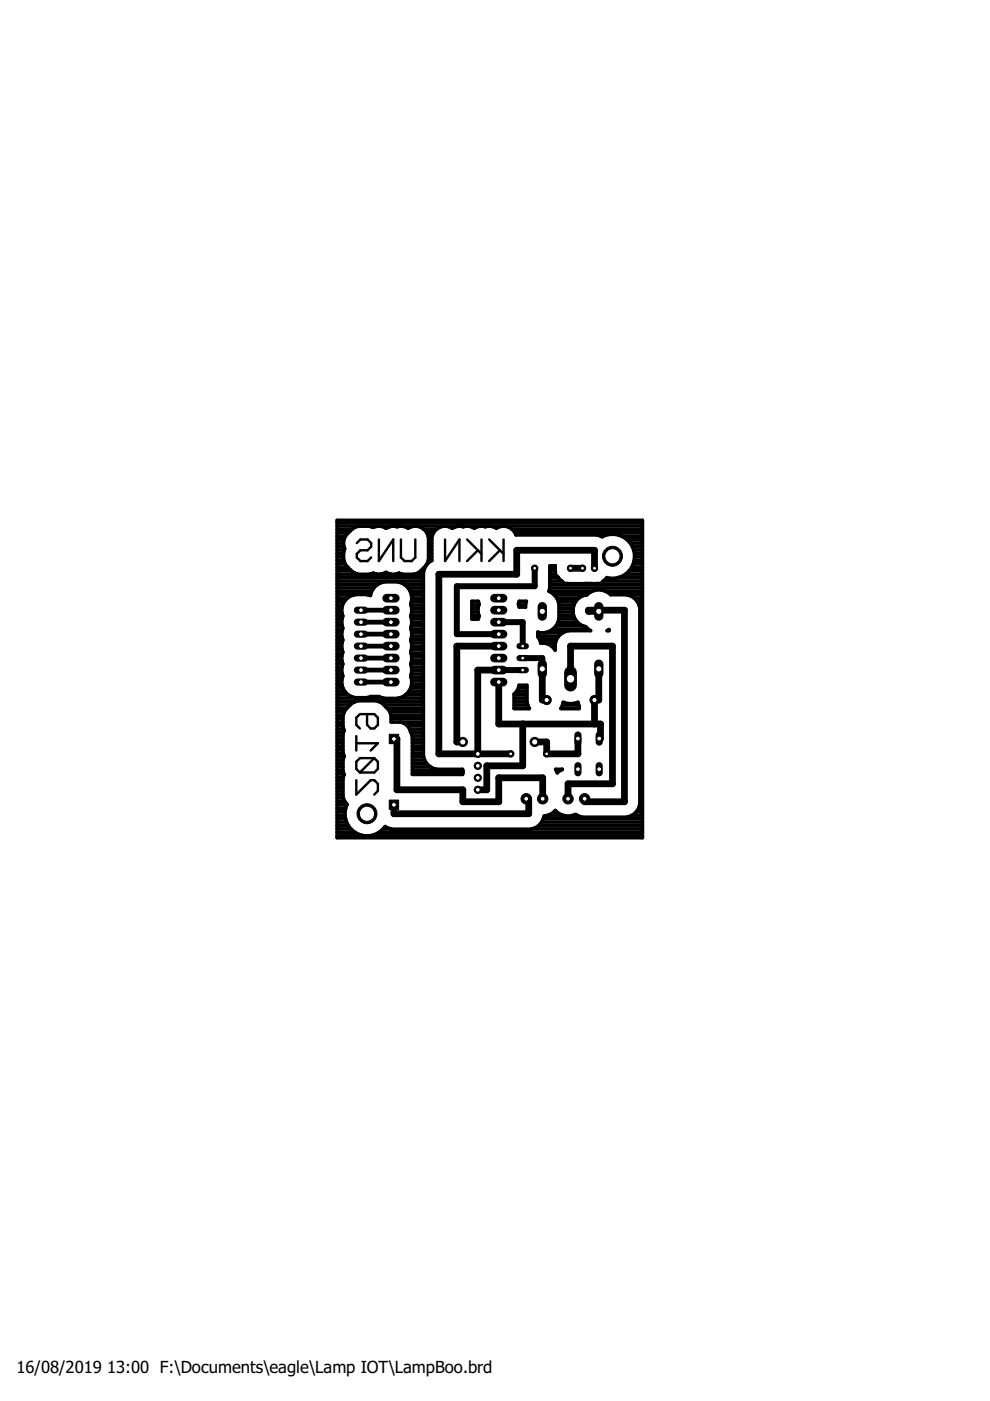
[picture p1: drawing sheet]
<svg xmlns="http://www.w3.org/2000/svg" width="210mm" height="297mm" viewBox="0 0 210 297" stroke-linecap="round" stroke-linejoin="round" font-family="sans-serif">
<defs><g id="words">
<g font-size="3.5">
<text x="3.5" y="291">16/08/2019</text>
<text x="22.7" y="291">13:00 F:\Documents\eagle\Lamp IOT\LampBoo.brd</text>
</g>
</g></defs>
<g fill="none" stroke="#000" stroke-width=".51">
<path d="M75.6 115.1l.8-.7h1.5l.8 .7v.8l-.8 .8h-1.5l-.8 .7v.8l.8 .8h1.5l.8-.8M80.3 114.4v4.6l3.1-4.6v4.6M85 114.4v3.8l.8 .8h1.5l.8-.8v-3.8M94.4 114.4v4.6l3-4.6v4.6M99 114.4l3.1 3M101.3 116.7l-2.3 2.3M102.1 114.4v4.6M103.7 114.4l3.1 3M106 116.7l-2.3 2.3M106.8 114.4v4.6M75.5 156.1v3M75.5 157.6h4.6l-1.5 1.5"/>
<path d="M77.8 151.4v2.3l.8 .8h.8l.7-.8v-1.5l-.7-.8h-3.1l-.8 .8v1.5l.8 .8M75.5 165.4v3.1l3.1-3.1h.8l.7 .8v1.5l-.7 .8M79.4 160.7h-3.1l-.8 .8v1.5l.8 .8M79.4 160.7l.7 .8v1.5l-.7 .8h-3.1M79.4 160.7l-3.1 3.1"/>
</g>
<g fill="none" stroke="#000" stroke-width="1.4">
<path d="M104.5 134.5h1.2M105.7 137h-8.8v20.3h1.2M121 120.5h2.5M126 120.5v-3.8h-16.4v5.1h-16.6v38h15.3M127 129.6h-2.2v-.2h7.6v40.6h-8.4v-.6M83.5 156.7h.7v10.7h13.9v2.6h7.6v-5.1h9.4v4.5M105.7 144.6v8.9h21.6v3.1h-.3M105.7 142.1h-4.4v17.7M110.8 153.5v8.9h-7.6v5h-1.9M115 141.8v6.6h.9M121 143.9v-6.9h8.9v29.2h-9.5v3.2M122.5 156.6v3.2h-6.6v-2.5h-2.5"/>
<path d="M127 141.8v6.6h-1v5.1M111.6 169.4h.5v3.1h-28.6v-1.9"/>
</g>
<path d="M105.7 131.9h5.1v5.1M110.8 139.5h4.2v2.3M113.4 120.5v3.8h-16.5v10.2h8.8M105.7 142.1h5.1" fill="none" stroke="#000" stroke-width="1.3"/>
<path d="M76.5 139.5h6.4M76.5 137h6.4M76.5 134.5h6.4M76.5 131.9h6.4M76.5 129.4h6.4M76.5 144.6h6.4M76.5 142.1h6.4" fill="none" stroke="#000" stroke-width="1"/>
<g fill="none" stroke="#000" stroke-width=".76">
<path d="M71.5 110.3h64.7v67.3h-64.7zM71.5 119.5h1.7M71.5 118.8h1.4M71.5 118.1h1.3M71.5 117.3h1.3M71.5 116.6h1.5M71.5 115.9h1.4M71.5 115.1h1.3M71.5 114.4h1.4M71.5 113.7h1.7M71.5 113h2.4M71.5 112.2h3.1"/>
<path d="M71.5 111.5h64.7M71.5 110.8h64.7M73 116.4a4.2 4.2 0 0 0-.1 2.6l.1 .3M73 116.4h.1M73 119.3h.1M73 119.3l.4 .6 1.3 1.3M79 111.8h.1a2.69 2.69 0 0 1 2.8 .2l1.1-.4 1.2 .1a2.56 2.56 0 0 1 2.3 .3 2.81 2.81 0 0 1 4.4 2v4.6l-1.1 2.7v39a3.3 3.3 0 0 0 2.8 2.8h5.5l.1 .5-.1 .6h-10.7v-8l-.4-1.1a2.53 2.53 0 0 0-2.1-2h-2a4.1 4.1 0 0 0-3.2-4.5h-3.8l-.7 .2M79 111.8a5.8 5.8 0 0 0-3.7 0 5.6 5.6 0 0 0-2.5 3l.2 1.6M79 111.8h.1M89.9 112.2h2.6M90.3 119.9a4.7 4.7 0 0 1-5.6 1.7M90.4 119.7l1.1-.8v-4.9a2.8 2.8 0 0 1 4.4-2l1.1-.4 1.2 .1a2.61 2.61 0 0 1 2.4 .3 2.56 2.56 0 0 1 2.3-.3 2.61 2.61 0 0 1 2.3 .3 2.79 2.79 0 0 1 4.2 1.4h17.1l1.2 .4a4.7 4.7 0 0 1 6.8 3.6 4.7 4.7 0 0 1-5.8 5.1l-.6 .6a1.34 1.34 0 0 1-1.6 .7l-6.9-.1-.5-.5"/>
<path d="M90.5 113h1.4M90.6 119.5h.1M90.8 113.7h.8M90.8 118.8h.7M90.9 118.1h.6M90.9 117.3h.6M90.9 116.6h.6M90.9 115.9h.6M90.9 115.1h.6M90.9 114.4h.6M108.6 112.2h27.6M109.2 113h27"/>
<path d="M127.4 113.7h.5M131.8 113.7h4.4M132.9 114.4h3.3M133.6 115.1h2.6M134.1 115.9h2.1M134.3 119.5h1.9M134.3 116.6h1.9M134.5 118.8h1.7M134.5 118.1h1.7M134.5 117.3h1.7M71.5 121.7h4.3M71.5 136.3h1"/>
<path d="M71.5 134.1h1M71.5 126.1h3.6M71.5 140h1M71.5 139.2h1M71.5 138.5h1.1M71.5 137.8h1.1M71.5 137.1h1M71.5 135.6h1.1M71.5 134.9h1M71.5 133.4h1.1M71.5 132.7h1M71.5 132h1"/>
<path d="M71.5 131.2h1M71.5 130.5h1.1M71.5 129.8h1M71.5 129h1M71.5 128.3h1.1M71.5 127.6h1.5M71.5 126.8h2.1M71.5 125.4h7.3M71.5 124.7h7.7M71.5 123.9h8.6M71.5 123.2h18.3M71.5 122.4h18.3"/>
<path d="M71.5 121h3M71.5 120.3h2.2M72.5 134.9v-.9l.2-.8-.2-.8v-.9l.2-.9a3.3 3.3 0 0 1 2.7-4.6h2.3l.8 .3a3.5 3.5 0 0 1 3-2.9h2.8a3.5 3.5 0 0 1 2.8 4.7l.2 .8v.9l-.2 .8 .2 .8v1l-.2 .8 .2 .8v.9M72.5 134.9l.2 .8-.2 .8v.9l.2 .9-.2 .8v.9M72.5 140l.2 .8-.2 .8v.9l.2 .8a3.3 3.3 0 0 0 1 4M74.7 121.2l.6 .4M75.3 121.6h.1M78 126.1h.6M78.5 121.7h1.2M79.1 121.5l-.1 .1a5.8 5.8 0 0 1-3.7 0M79.1 121.5h.1M79.2 121.5l1.3 .3 1.4-.5a3.4 3.4 0 0 0 2.8 .3"/>
<path d="M80.9 121.7h1.9M84 121.7h1.2M84.7 121.6h.1M85.7 123.9h4.1M86.5 124.7h3.3M87 125.4h2.8M87.1 135.6h2.7M87.1 133.4h2.7M87.1 130.5h2.7M87.1 128.3h2.7M87.1 138.5h2.7M87.2 126.1h2.6"/>
<path d="M87.2 137.8h2.6M87.2 132.7h2.6M87.2 127.6h2.6M87.2 136.3h2.6M87.2 131.2h2.6M87.3 134.9l-.2 .8 .2 .8v1l-.2 .8 .2 .8v.9M87.3 140l-.2 .8 .2 .8v.9l-.2 .8 .2 .8v1M87.3 134.1h2.5M87.3 140h2.5M87.3 139.2h2.5M87.3 137.1h2.5M87.3 134.9h2.5"/>
<path d="M87.3 132h2.5M87.3 129.8h2.5M87.3 129h2.5M87.3 126.8h2.5M87.9 121.7h1.9M89.2 121h.7M90 120.3h.1M100.1 127.5h1.3l.2 .6-.3 .8v.9l.3 .8-.2 .7h-1.3zM100.1 131.2h1.3M100.1 130.5h1.4M100.1 129.8h1.2M100.1 129h1.2"/>
<path d="M100.1 128.3h1.4M100.1 127.6h1.3M110 128.3h1.4M110.1 127.6h1.5M110.1 127.5h1.5l-.2 1.3-1.3-.1-.2-.6zM114 134.1h.4M114 134.9h4.5M114.4 135.6h3.6M115.6 134.1h3.8M116.4 125.4h9.1M116.6 124.7h19.6M116.6 123.9h19.6"/>
<path d="M116.6 123.2h2.5M116.6 122.4h1.7M116.6 121.7h1.2M116.6 121.8v.1M116.6 121h1.1M116.6 120.3h1.1M117 137.1h.7M117.2 133.4h7.5M117.5 126.1h7a3.5 3.5 0 0 1 5 0h6.7M117.7 137.8h.1M117.9 132.7h5.6M118 126.8h4.7"/>
<path d="M118.3 132h4.2M118.4 127.6h3.6M118.5 131.2h3.4M118.5 130.5h3.1M118.5 129.8h3M118.5 129h3M118.5 128.3h3.2M119.1 123.2l-.7-.7a1.34 1.34 0 0 1-.7-1.6v-.9h-1.1v4.7l-.2 .6a3.5 3.5 0 0 1 2.1 2.9v2.9a3.5 3.5 0 0 1-4.5 2.9v1l.5 .7 .1 .6h3.2M123.5 132.7l.7 .2 1 .8h-4.7a3.4 3.4 0 0 0-2.8 4.1 3.1 3.1 0 0 0-2.3-1.5M124.4 126.1a3.5 3.5 0 0 0-2.9 3 3.5 3.5 0 0 0 2 3.6M127.9 123.2h8.3M128.4 125.4h7.8"/>
<path d="M128.7 133.7l.4-.2v.2zM131.1 122.4h5.1M132.7 121.7h3.5M132.8 126.1a3.3 3.3 0 0 1 2.9 2.8v41.5a3.3 3.3 0 0 1-2.9 2.9h-9.3l-1.5-.6a3.6 3.6 0 0 1-4.2-.9 3.3 3.3 0 0 1-2.4 1.2 3.3 3.3 0 0 1-2.9 2.8h-29.4l-1.4-.6a4.6 4.6 0 0 1-3.3 2M133.4 121h2.8M133.9 120.3h2.3M134.5 126.8h1.7M135.1 127.6h1.1M135.5 128.3h.7M135.7 136.3h.5M135.7 134.1h.5M135.7 140h.5"/>
<path d="M135.7 139.2h.5M135.7 138.5h.5M135.7 137.8h.5M135.7 137.1h.5M135.7 135.6h.5M135.7 134.9h.5M135.7 133.4h.5M135.7 132.7h.5M135.7 132h.5M135.7 131.2h.5M135.7 130.5h.5M135.7 129.8h.5"/>
<path d="M135.7 129h.5M71.5 150.2h2M71.5 148.7h3.9M71.5 159.7h1.3M71.5 159h1.2M71.5 158.2h1.2M71.5 157.5h1.2M71.5 156.8h1.2M71.5 156h1.2M71.5 155.3h1.3M71.5 154.6h1.4M71.5 153.8h1.2"/>
<path d="M71.5 153.1h1.2M71.5 152.4h1.2M71.5 151.7h1.2M71.5 150.9h1.5M71.5 149.5h2.8M71.5 148h9.7M71.5 147.3h2.2M71.5 146.5h1.6M71.5 145.8h1.2M71.5 145.1h1M71.5 144.4h1M71.5 143.6h1.1"/>
<path d="M71.5 142.9h1.1M71.5 142.2h1M71.5 141.4h1M71.5 140.7h1.2M72.9 151.1h.1M72.9 151.1a5.8 5.8 0 0 0 0 3.7l-.2 .9v3.8l.2 .9M73 150.9l-.1 .2M75.2 148.8h.1M75.2 148.8l-.6 .3-1.3 1.3-.3 .5M80.3 148.7h9.5M81.4 149.5h8.4M82.1 150.2h7.7"/>
<path d="M82.7 150.9h7.1M82.9 151.7h6.9M82.9 152.4h6.9M84.6 148h5.2M84.9 153.1h4.9M86.1 147.3h3.7M86.3 153.8h3.5M86.7 146.5h3.1M86.9 154.6h2.9M87.1 145.8h2.7M87.1 140.7h2.7M87.1 143.6h2.7"/>
<path d="M87.2 155.3h2.6M87.2 142.9h2.6M87.2 141.4h2.6M87.3 145.1a3.5 3.5 0 0 1-3 3h-2.8a4.6 4.6 0 0 0-3.8-.2h-2.3l-1.7-.6M87.3 145.1h2.5M87.3 144.4h2.5M87.3 142.2h2.5M87.4 156h2.4M87.4 159.7h2.4M87.4 159h2.4M87.4 158.2h2.4M87.4 157.5h2.4"/>
<path d="M87.4 156.8h2.4M109 148.7h2.7M109 149.5h2.9M109 148h2.7M109 147.3h2.7M109.6 146.5h2.1M109.9 145.8h1.8M110.1 145.3h1.6v3.5l.5 1.4h-3.2v-3l.9-1.3zM119.3 149.5h3.4M119.4 148.9a4.1 4.1 0 0 0 3.1 0l.3 1.3h-3.9zM135.7 150.2h.5M135.7 148.7h.5"/>
<path d="M135.7 159.7h.5M135.7 159h.5M135.7 158.2h.5M135.7 157.5h.5M135.7 156.8h.5M135.7 156h.5M135.7 155.3h.5M135.7 154.6h.5M135.7 153.8h.5M135.7 153.1h.5M135.7 152.4h.5M135.7 151.7h.5"/>
<path d="M135.7 150.9h.5M135.7 149.5h.5M135.7 148h.5M135.7 147.3h.5M135.7 146.5h.5M135.7 145.8h.5M135.7 145.1h.5M135.7 144.4h.5M135.7 143.6h.5M135.7 142.9h.5M135.7 142.2h.5M135.7 141.4h.5"/>
<path d="M135.7 140.7h.5M71.5 177.2h64.7M71.5 176.5h3.8M71.5 175.7h2.9M71.5 175h2.4M71.5 174.3h1.9M71.5 173.5h1.8M71.5 172.8h1.7M71.5 172.1h1.7M71.5 171.4h1.8M71.5 170.6h2M71.5 169.9h1.6"/>
<path d="M71.5 169.2h1.3M71.5 168.4h1.2M71.5 167.7h1.2M71.5 167h1.2M71.5 166.2h1.2M71.5 165.5h1.2M71.5 164.8h1.3M71.5 164.1h1.4M71.5 163.3h1.2M71.5 162.6h1.2M71.5 161.9h1.2M71.5 161.1h1.2"/>
<path d="M71.5 160.4h1.4M72.7 161.1v2.3a1.47 1.47 0 0 1 0 1.7v3.7l.2 .8 .7 .9a4.7 4.7 0 0 0 3.6 6.7M72.9 160.4h.1M72.9 160.4l-.2 .7M80.3 176.5h55.9M81.2 175.7h1.6M87.4 164.1h10.7M87.4 163.3h10.7M87.4 162.6h3.9M87.4 161.9h3M87.4 161.1h2.6M87.4 160.4h2.4"/>
<path d="M112.8 175.7h23.4M114.2 175h22M114.9 174.3h21.3M115.2 173.5h21M116.3 172.8h2.9M117.5 172.1h.5M117.8 163.1h1.4l-1 .8zM117.9 163.3h1M119.2 163.1v.1M121.7 172.8h.6M134 172.8h2.2M134.9 172.1h1.3"/>
<path d="M135.4 171.4h.8M135.6 170.6h.6M135.7 169.9h.5M135.7 169.2h.5M135.7 168.4h.5M135.7 167.7h.5M135.7 167h.5M135.7 166.2h.5M135.7 165.5h.5M135.7 164.8h.5M135.7 164.1h.5M135.7 163.3h.5"/>
<path d="M135.7 162.6h.5M135.7 161.9h.5M135.7 161.1h.5M135.7 160.4h.5"/>
</g>
<circle cx="115.9" cy="148.4" r=".97" fill="#000" stroke="#000" stroke-width=".21"/>
<circle cx="115.9" cy="148.4" r=".55" fill="#fff" stroke="#000" stroke-width=".21"/>
<circle cx="126" cy="148.4" r=".97" fill="#000" stroke="#000" stroke-width=".21"/>
<circle cx="126" cy="148.4" r=".55" fill="#fff" stroke="#000" stroke-width=".21"/>
<circle cx="120.4" cy="169.4" r="1.1" fill="#000" stroke="#000" stroke-width=".21"/>
<circle cx="120.4" cy="169.4" r=".51" fill="#fff" stroke="#000" stroke-width=".21"/>
<circle cx="124" cy="169.4" r="1.1" fill="#000" stroke="#000" stroke-width=".21"/>
<circle cx="124" cy="169.4" r=".51" fill="#fff" stroke="#000" stroke-width=".21"/>
<circle cx="111.6" cy="169.4" r="1.1" fill="#000" stroke="#000" stroke-width=".21"/>
<circle cx="111.6" cy="169.4" r=".51" fill="#fff" stroke="#000" stroke-width=".21"/>
<circle cx="115.1" cy="169.4" r="1.1" fill="#000" stroke="#000" stroke-width=".21"/>
<circle cx="115.1" cy="169.4" r=".51" fill="#fff" stroke="#000" stroke-width=".21"/>
<path d="M115 128.6v2" fill="none" stroke="#000" stroke-width="2"/>
<circle cx="115" cy="129.6" r=".66" fill="#fff" stroke="#000" stroke-width=".21"/>
<path d="M127 128.6v2" fill="none" stroke="#000" stroke-width="2"/>
<circle cx="127" cy="129.6" r=".66" fill="#fff" stroke="#000" stroke-width=".21"/>
<path d="M115 140.8v2" fill="none" stroke="#000" stroke-width="2"/>
<circle cx="115" cy="141.8" r=".66" fill="#fff" stroke="#000" stroke-width=".21"/>
<path d="M127 140.8v2" fill="none" stroke="#000" stroke-width="2"/>
<circle cx="127" cy="141.8" r=".66" fill="#fff" stroke="#000" stroke-width=".21"/>
<path d="M121 142.6v2.7" fill="none" stroke="#000" stroke-width="2.7"/>
<circle cx="121" cy="143.9" r=".91" fill="#fff" stroke="#000" stroke-width=".21"/>
<circle cx="123.5" cy="120.5" r=".71" fill="#000" stroke="#000" stroke-width=".21"/>
<circle cx="123.5" cy="120.5" r=".4" fill="#fff" stroke="#000" stroke-width=".21"/>
<circle cx="126" cy="120.5" r=".71" fill="#000" stroke="#000" stroke-width=".21"/>
<circle cx="126" cy="120.5" r=".4" fill="#fff" stroke="#000" stroke-width=".21"/>
<circle cx="108.3" cy="159.8" r=".71" fill="#000" stroke="#000" stroke-width=".21"/>
<circle cx="108.3" cy="159.8" r=".4" fill="#fff" stroke="#000" stroke-width=".21"/>
<circle cx="115.9" cy="159.8" r=".71" fill="#000" stroke="#000" stroke-width=".21"/>
<circle cx="115.9" cy="159.8" r=".4" fill="#fff" stroke="#000" stroke-width=".21"/>
<circle cx="113.4" cy="120.5" r=".71" fill="#000" stroke="#000" stroke-width=".21"/>
<circle cx="113.4" cy="120.5" r=".4" fill="#fff" stroke="#000" stroke-width=".21"/>
<circle cx="121" cy="120.5" r=".71" fill="#000" stroke="#000" stroke-width=".21"/>
<circle cx="121" cy="120.5" r=".4" fill="#fff" stroke="#000" stroke-width=".21"/>
<path d="M82.5 155.7h2v2h-2z" fill="#000" stroke="#000" stroke-width=".21"/>
<circle cx="83.5" cy="156.7" r=".51" fill="#fff" stroke="#000" stroke-width=".21"/>
<path d="M82.5 169.6h2v2h-2z" fill="#000" stroke="#000" stroke-width=".21"/>
<circle cx="83.5" cy="170.6" r=".51" fill="#fff" stroke="#000" stroke-width=".21"/>
<circle cx="101.3" cy="159.8" r=".76" fill="#000" stroke="#000" stroke-width=".21"/>
<circle cx="101.3" cy="159.8" r=".51" fill="#fff" stroke="#000" stroke-width=".21"/>
<circle cx="101.3" cy="162.4" r=".76" fill="#000" stroke="#000" stroke-width=".21"/>
<circle cx="101.3" cy="162.4" r=".51" fill="#fff" stroke="#000" stroke-width=".21"/>
<circle cx="101.3" cy="164.9" r=".76" fill="#000" stroke="#000" stroke-width=".21"/>
<circle cx="101.3" cy="164.9" r=".51" fill="#fff" stroke="#000" stroke-width=".21"/>
<circle cx="101.3" cy="167.4" r=".76" fill="#000" stroke="#000" stroke-width=".21"/>
<circle cx="101.3" cy="167.4" r=".51" fill="#fff" stroke="#000" stroke-width=".21"/>
<path d="M104.8 144.6h1.9" fill="none" stroke="#000" stroke-width="1.8"/>
<circle cx="105.7" cy="144.6" r=".51" fill="#fff" stroke="#000" stroke-width=".21"/>
<path d="M104.8 142.1h1.9" fill="none" stroke="#000" stroke-width="1.8"/>
<circle cx="105.7" cy="142.1" r=".51" fill="#fff" stroke="#000" stroke-width=".21"/>
<path d="M104.8 139.5h1.9" fill="none" stroke="#000" stroke-width="1.8"/>
<circle cx="105.7" cy="139.5" r=".51" fill="#fff" stroke="#000" stroke-width=".21"/>
<path d="M104.8 137h1.9" fill="none" stroke="#000" stroke-width="1.8"/>
<circle cx="105.7" cy="137" r=".51" fill="#fff" stroke="#000" stroke-width=".21"/>
<path d="M104.8 134.5h1.9" fill="none" stroke="#000" stroke-width="1.8"/>
<circle cx="105.7" cy="134.5" r=".51" fill="#fff" stroke="#000" stroke-width=".21"/>
<path d="M104.8 131.9h1.9" fill="none" stroke="#000" stroke-width="1.8"/>
<circle cx="105.7" cy="131.9" r=".51" fill="#fff" stroke="#000" stroke-width=".21"/>
<path d="M104.8 129.4h1.9" fill="none" stroke="#000" stroke-width="1.8"/>
<circle cx="105.7" cy="129.4" r=".51" fill="#fff" stroke="#000" stroke-width=".21"/>
<path d="M104.8 126.8h1.9" fill="none" stroke="#000" stroke-width="1.8"/>
<circle cx="105.7" cy="126.8" r=".51" fill="#fff" stroke="#000" stroke-width=".21"/>
<path d="M82 144.6h1.8" fill="none" stroke="#000" stroke-width="1.8"/>
<circle cx="82.9" cy="144.6" r=".51" fill="#fff" stroke="#000" stroke-width=".21"/>
<path d="M82 142.1h1.8" fill="none" stroke="#000" stroke-width="1.8"/>
<circle cx="82.9" cy="142.1" r=".51" fill="#fff" stroke="#000" stroke-width=".21"/>
<path d="M82 139.5h1.8" fill="none" stroke="#000" stroke-width="1.8"/>
<circle cx="82.9" cy="139.5" r=".51" fill="#fff" stroke="#000" stroke-width=".21"/>
<path d="M82 137h1.8" fill="none" stroke="#000" stroke-width="1.8"/>
<circle cx="82.9" cy="137" r=".51" fill="#fff" stroke="#000" stroke-width=".21"/>
<path d="M82 134.5h1.8" fill="none" stroke="#000" stroke-width="1.8"/>
<circle cx="82.9" cy="134.5" r=".51" fill="#fff" stroke="#000" stroke-width=".21"/>
<path d="M82 131.9h1.8" fill="none" stroke="#000" stroke-width="1.8"/>
<circle cx="82.9" cy="131.9" r=".51" fill="#fff" stroke="#000" stroke-width=".21"/>
<path d="M82 129.4h1.8" fill="none" stroke="#000" stroke-width="1.8"/>
<circle cx="82.9" cy="129.4" r=".51" fill="#fff" stroke="#000" stroke-width=".21"/>
<path d="M82 126.8h1.8" fill="none" stroke="#000" stroke-width="1.8"/>
<circle cx="82.9" cy="126.8" r=".51" fill="#fff" stroke="#000" stroke-width=".21"/>
<path d="M122.5 162.3v1.6" fill="none" stroke="#000" stroke-width="1.5"/>
<circle cx="122.5" cy="163.1" r=".51" fill="#fff" stroke="#000" stroke-width=".21"/>
<path d="M127 162.3v1.6" fill="none" stroke="#000" stroke-width="1.5"/>
<circle cx="127" cy="163.1" r=".51" fill="#fff" stroke="#000" stroke-width=".21"/>
<path d="M122.5 155.8v1.6" fill="none" stroke="#000" stroke-width="1.5"/>
<circle cx="122.5" cy="156.6" r=".51" fill="#fff" stroke="#000" stroke-width=".21"/>
<path d="M127 155.8v1.6" fill="none" stroke="#000" stroke-width="1.5"/>
<circle cx="127" cy="156.6" r=".51" fill="#fff" stroke="#000" stroke-width=".21"/>
<path d="M75.8 144.6h1.5" fill="none" stroke="#000" stroke-width="1.5"/>
<circle cx="76.5" cy="144.6" r=".51" fill="#fff" stroke="#000" stroke-width=".21"/>
<path d="M75.8 142.1h1.5" fill="none" stroke="#000" stroke-width="1.5"/>
<circle cx="76.5" cy="142.1" r=".51" fill="#fff" stroke="#000" stroke-width=".21"/>
<path d="M75.8 139.5h1.5" fill="none" stroke="#000" stroke-width="1.5"/>
<circle cx="76.5" cy="139.5" r=".51" fill="#fff" stroke="#000" stroke-width=".21"/>
<path d="M75.8 137h1.5" fill="none" stroke="#000" stroke-width="1.5"/>
<circle cx="76.5" cy="137" r=".51" fill="#fff" stroke="#000" stroke-width=".21"/>
<path d="M75.8 134.5h1.5" fill="none" stroke="#000" stroke-width="1.5"/>
<circle cx="76.5" cy="134.5" r=".51" fill="#fff" stroke="#000" stroke-width=".21"/>
<path d="M75.8 131.9h1.5" fill="none" stroke="#000" stroke-width="1.5"/>
<circle cx="76.5" cy="131.9" r=".51" fill="#fff" stroke="#000" stroke-width=".21"/>
<path d="M75.8 129.4h1.5" fill="none" stroke="#000" stroke-width="1.5"/>
<circle cx="76.5" cy="129.4" r=".51" fill="#fff" stroke="#000" stroke-width=".21"/>
<path d="M110.2 139.5h1.3" fill="none" stroke="#000" stroke-width="1.3"/>
<circle cx="110.8" cy="139.5" r=".4" fill="#fff" stroke="#000" stroke-width=".21"/>
<path d="M110.2 142.1h1.3" fill="none" stroke="#000" stroke-width="1.3"/>
<circle cx="110.8" cy="142.1" r=".4" fill="#fff" stroke="#000" stroke-width=".21"/>
<path d="M110.2 137h1.3" fill="none" stroke="#000" stroke-width="1.3"/>
<circle cx="110.8" cy="137" r=".4" fill="#fff" stroke="#000" stroke-width=".21"/>
<circle cx="98.1" cy="157.3" r=".97" fill="#000" stroke="#000" stroke-width=".21"/>
<circle cx="98.1" cy="157.3" r=".66" fill="#fff" stroke="#000" stroke-width=".21"/>
<circle cx="113.4" cy="157.3" r=".97" fill="#000" stroke="#000" stroke-width=".21"/>
<circle cx="113.4" cy="157.3" r=".66" fill="#fff" stroke="#000" stroke-width=".21"/>
<circle cx="77.8" cy="172.5" r="2.12" fill="#000" stroke="#000" stroke-width=".21"/>
<circle cx="77.8" cy="172.5" r="1.61" fill="#fff" stroke="#000" stroke-width=".21"/>
<circle cx="129.9" cy="117.9" r="2.12" fill="#000" stroke="#000" stroke-width=".21"/>
<circle cx="129.9" cy="117.9" r="1.61" fill="#fff" stroke="#000" stroke-width=".21"/>
<use href="#words"/>
</svg>
